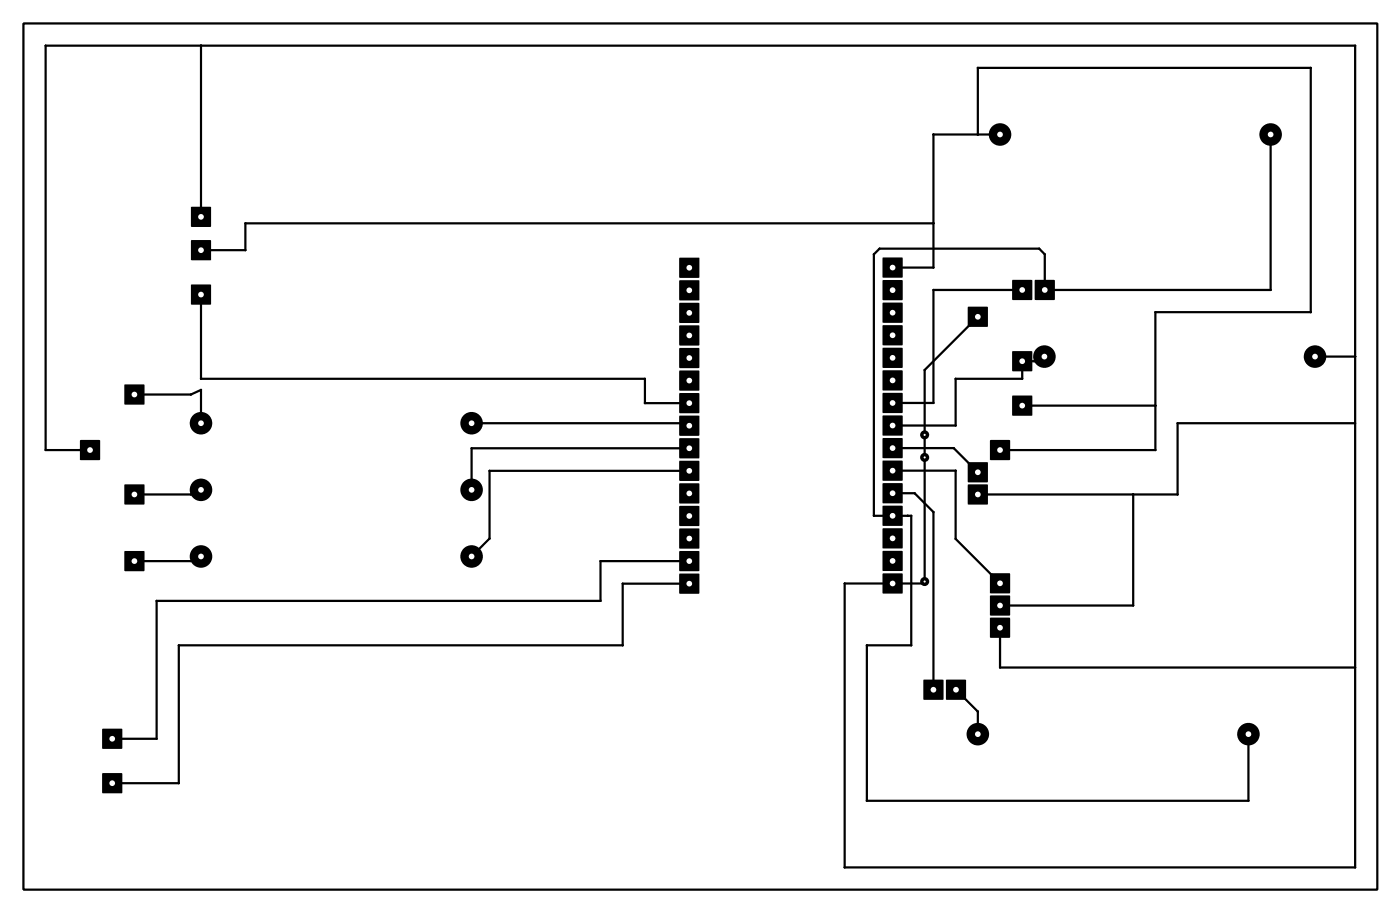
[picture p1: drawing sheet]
<svg xmlns="http://www.w3.org/2000/svg" width="158mm" height="103mm" viewBox="0 0 158 103" stroke-linecap="round" stroke-linejoin="round" font-family="sans-serif">
<g fill="#000">
<path d="M21.5 32h2.2v2.3h-2.2z" fill-rule="evenodd"/>
<path d="M21.5 27h2.2v2.3h-2.2z" fill-rule="evenodd"/>
<path d="M21.5 23.3h2.2v2.2h-2.2z" fill-rule="evenodd"/>
<path d="M76.5 29h2.2v2.2h-2.2z" fill-rule="evenodd"/>
<path d="M76.5 31.6h2.2v2.2h-2.2z" fill-rule="evenodd"/>
<path d="M76.5 34.1h2.2v2.2h-2.2z" fill-rule="evenodd"/>
<path d="M76.5 36.6h2.2v2.3h-2.2z" fill-rule="evenodd"/>
<path d="M76.5 39.2h2.2v2.2h-2.2z" fill-rule="evenodd"/>
<path d="M99.4 39.2h2.2v2.2h-2.2z" fill-rule="evenodd"/>
<path d="M99.4 36.6h2.2v2.2h-2.2z" fill-rule="evenodd"/>
<path d="M99.4 34.1h2.2v2.2h-2.2z" fill-rule="evenodd"/>
<path d="M99.4 31.5h2.2v2.3h-2.2z" fill-rule="evenodd"/>
<path d="M99.4 29h2.2v2.2h-2.2z" fill-rule="evenodd"/>
<path d="M109 34.5h2.2v2.3h-2.2z" fill-rule="evenodd"/>
<path d="M114 31.5h2.2v2.2h-2.2z" fill-rule="evenodd"/>
<path d="M114 39.5h2.2v2.3h-2.2z" fill-rule="evenodd"/>
<path d="M116.6 31.5h2.2v2.2h-2.2z" fill-rule="evenodd"/>
<path d="M9 49.5h2.2v2.3h-2.2z" fill-rule="evenodd"/>
<path d="M14 43.3h2.2v2.2h-2.2z" fill-rule="evenodd"/>
<path d="M14 54.5h2.2v2.3h-2.2z" fill-rule="evenodd"/>
<path d="M76.5 41.7h2.2v2.2h-2.2z" fill-rule="evenodd"/>
<path d="M76.5 44.3h2.2v2.2h-2.2z" fill-rule="evenodd"/>
<path d="M76.5 46.8h2.2v2.2h-2.2z" fill-rule="evenodd"/>
<path d="M76.5 49.3h2.2v2.3h-2.2z" fill-rule="evenodd"/>
<path d="M76.5 51.9h2.2v2.2h-2.2z" fill-rule="evenodd"/>
<path d="M76.5 54.4h2.2v2.2h-2.2z" fill-rule="evenodd"/>
<path d="M76.5 57h2.2v2.2h-2.2z" fill-rule="evenodd"/>
<path d="M76.5 59.5h2.2v2.2h-2.2z" fill-rule="evenodd"/>
<path d="M99.4 59.5h2.2v2.2h-2.2z" fill-rule="evenodd"/>
<path d="M99.4 56.9h2.2v2.3h-2.2z" fill-rule="evenodd"/>
<path d="M99.4 54.4h2.2v2.2h-2.2z" fill-rule="evenodd"/>
<path d="M99.4 51.9h2.2v2.2h-2.2z" fill-rule="evenodd"/>
<path d="M99.4 49.3h2.2v2.2h-2.2z" fill-rule="evenodd"/>
<path d="M99.4 46.8h2.2v2.2h-2.2z" fill-rule="evenodd"/>
<path d="M99.4 44.2h2.2v2.3h-2.2z" fill-rule="evenodd"/>
<path d="M99.4 41.7h2.2v2.2h-2.2z" fill-rule="evenodd"/>
<path d="M109 54.5h2.2v2.3h-2.2z" fill-rule="evenodd"/>
<path d="M109 52h2.2v2.3h-2.2z" fill-rule="evenodd"/>
<path d="M111.5 49.5h2.2v2.3h-2.2z" fill-rule="evenodd"/>
<path d="M114 44.5h2.2v2.3h-2.2z" fill-rule="evenodd"/>
<path d="M14 62h2.2v2.3h-2.2z" fill-rule="evenodd"/>
<path d="M76.5 62h2.2v2.3h-2.2z" fill-rule="evenodd"/>
<path d="M76.5 64.6h2.2v2.2h-2.2z" fill-rule="evenodd"/>
<path d="M99.4 64.6h2.2v2.2h-2.2z" fill-rule="evenodd"/>
<path d="M99.4 62h2.2v2.2h-2.2z" fill-rule="evenodd"/>
<path d="M104 76.5h2.2v2.2h-2.2z" fill-rule="evenodd"/>
<path d="M106.6 76.5h2.2v2.2h-2.2z" fill-rule="evenodd"/>
<path d="M111.5 64.5h2.2v2.3h-2.2z" fill-rule="evenodd"/>
<path d="M111.5 67h2.2v2.3h-2.2z" fill-rule="evenodd"/>
<path d="M111.5 69.5h2.2v2.3h-2.2z" fill-rule="evenodd"/>
<path d="M11.5 82h2.2v2.3h-2.2z" fill-rule="evenodd"/>
<path d="M11.5 87h2.2v2.3h-2.2z" fill-rule="evenodd"/>
<circle cx="5.1" cy="5.1" r=".12"/>
<circle cx="22.6" cy="5.1" r=".12"/>
<circle cx="105.1" cy="15.1" r=".12"/>
<circle cx="110.1" cy="15.1" r=".12"/>
<circle cx="110.1" cy="7.6" r=".12"/>
<circle cx="112.6" cy="15.1" r="1.27"/>
<circle cx="143.1" cy="15.1" r="1.27"/>
<circle cx="147.6" cy="7.6" r=".12"/>
<circle cx="152.6" cy="5.1" r=".12"/>
<circle cx="27.6" cy="25.1" r=".12"/>
<circle cx="27.6" cy="28.2" r=".12"/>
<circle cx="98.4" cy="28.6" r=".12"/>
<circle cx="99.1" cy="28" r=".12"/>
<circle cx="105.1" cy="25.1" r=".12"/>
<circle cx="105.1" cy="30.1" r=".12"/>
<circle cx="105.1" cy="32.6" r=".12"/>
<circle cx="117" cy="28" r=".12"/>
<circle cx="117.7" cy="28.6" r=".12"/>
<circle cx="130.1" cy="35.1" r=".12"/>
<circle cx="143.1" cy="32.6" r=".12"/>
<circle cx="147.6" cy="35.1" r=".12"/>
<circle cx="5.1" cy="50.7" r=".12"/>
<circle cx="21.5" cy="44.4" r=".12"/>
<circle cx="21.5" cy="55.7" r=".12"/>
<circle cx="22.6" cy="47.6" r="1.27"/>
<circle cx="22.6" cy="55.1" r="1.27"/>
<circle cx="22.6" cy="42.6" r=".12"/>
<circle cx="22.6" cy="43.9" r=".12"/>
<circle cx="53.1" cy="55.1" r="1.27"/>
<circle cx="53.1" cy="47.6" r="1.27"/>
<circle cx="53.1" cy="50.5" r=".12"/>
<circle cx="55.1" cy="53" r=".12"/>
<circle cx="72.6" cy="45.4" r=".12"/>
<circle cx="72.6" cy="42.6" r=".12"/>
<circle cx="76.6" cy="47.6" r=".12"/>
<circle cx="98.4" cy="58.1" r=".12"/>
<circle cx="102.2" cy="58.1" r=".12"/>
<circle cx="102.6" cy="58.1" r=".12"/>
<circle cx="103" cy="55.5" r=".12"/>
<circle cx="104.1" cy="51.5" r=".51"/>
<circle cx="104.1" cy="48.9" r=".51"/>
<circle cx="104.1" cy="41.6" r=".12"/>
<circle cx="105.1" cy="57.6" r=".12"/>
<circle cx="105.1" cy="45.4" r=".12"/>
<circle cx="107.4" cy="50.4" r=".12"/>
<circle cx="107.6" cy="42.6" r=".12"/>
<circle cx="107.6" cy="53" r=".12"/>
<circle cx="107.6" cy="47.9" r=".12"/>
<circle cx="115.1" cy="42.6" r=".12"/>
<circle cx="116.5" cy="40.7" r=".12"/>
<circle cx="117.6" cy="40.1" r="1.27"/>
<circle cx="127.6" cy="55.7" r=".12"/>
<circle cx="130.1" cy="45.7" r=".12"/>
<circle cx="130.1" cy="50.7" r=".12"/>
<circle cx="132.6" cy="47.6" r=".12"/>
<circle cx="132.6" cy="55.7" r=".12"/>
<circle cx="148.1" cy="40.1" r="1.27"/>
<circle cx="152.6" cy="40.1" r=".12"/>
<circle cx="152.6" cy="47.6" r=".12"/>
<circle cx="17.6" cy="67.6" r=".12"/>
<circle cx="20.1" cy="72.6" r=".12"/>
<circle cx="21.5" cy="63.2" r=".12"/>
<circle cx="22.6" cy="62.6" r="1.27"/>
<circle cx="53.1" cy="62.6" r="1.27"/>
<circle cx="55.1" cy="60.6" r=".12"/>
<circle cx="67.6" cy="63.2" r=".12"/>
<circle cx="67.6" cy="67.6" r=".12"/>
<circle cx="70.1" cy="65.7" r=".12"/>
<circle cx="70.1" cy="72.6" r=".12"/>
<circle cx="95.1" cy="65.7" r=".12"/>
<circle cx="97.6" cy="72.6" r=".12"/>
<circle cx="102.6" cy="72.6" r=".12"/>
<circle cx="103.9" cy="65.7" r=".12"/>
<circle cx="104.1" cy="65.5" r=".51"/>
<circle cx="104.1" cy="65.5" r=".38"/>
<circle cx="107.6" cy="60.7" r=".12"/>
<circle cx="112.6" cy="75.1" r=".12"/>
<circle cx="127.6" cy="68.2" r=".12"/>
<circle cx="152.6" cy="75.1" r=".12"/>
<circle cx="17.6" cy="83.2" r=".12"/>
<circle cx="20.1" cy="88.2" r=".12"/>
<circle cx="95.1" cy="97.6" r=".12"/>
<circle cx="97.6" cy="90.1" r=".12"/>
<circle cx="110.1" cy="82.6" r="1.27"/>
<circle cx="110.1" cy="80.1" r=".12"/>
<circle cx="140.6" cy="82.6" r="1.27"/>
<circle cx="140.6" cy="90.1" r=".12"/>
<circle cx="152.6" cy="97.6" r=".12"/>
</g>
<path d="M2.6 2.6h152.5v97.5h-152.5z" fill="none" stroke="#000" stroke-width=".2"/>
<g fill="none" stroke="#000" stroke-width=".25">
<path d="M22.6 5.1v19.3M110.1 15.1v-7.5h37.5v27.5h-17.5v15.6h-17.5M112.6 15.1h-7.5v15h-4.6M143.1 15.1v17.5h-25.4v-4l-.7-.6h-17.9l-.7 .6v29.5h4.2v14.5h-5v17.5h43v-7.5M22.6 33.2v9.4h50v2.8h5M105.1 25.1h-77.5v3.1h-5M110.1 35.7l-6 5.9v23.9l-.2 .2h-8.8v31.9h57.5v-92.5h-147.5v45.6h5M115.1 32.6h-10v12.8h-4.6M15.1 44.4h6.4l1.1-.5v3.7M22.6 55.1l-1.1 .6h-6.4M53.1 47.6h23.5l1 .3M77.6 50.5h-24.5v4.6"/>
<path d="M77.6 53h-22.5v7.6l-2 2M100.5 55.5h2.5l2.1 2.1v20M100.5 53h7.1v7.7l5 5M100.5 50.4h6.9l2.7 2.8M115.1 45.7h15M117.6 40.1l-1.1 .6h-1.4v1.9h-7.5v5.3h-7.1M127.6 55.7v12.5h-15M148.1 40.1h4.5M152.6 47.6h-20v8.1h-22.5M22.6 62.6l-1.1 .6h-6.4M77.6 63.2h-10v4.4h-50v15.6h-5M77.6 65.7h-7.5v6.9h-50v15.6h-7.5"/>
<path d="M107.7 77.6l2.4 2.5v2.5M112.6 70.7v4.4h40"/>
</g>
<circle cx="104.1" cy="65.5" r=".12" fill="#fff"/>
<circle cx="104.1" cy="51.5" r=".38" fill="#000"/>
<circle cx="104.1" cy="51.5" r=".12" fill="#fff"/>
<circle cx="104.1" cy="48.9" r=".38" fill="#000"/>
<circle cx="104.1" cy="48.9" r=".12" fill="#fff"/>
<path d="M76.6 29.1h2v2h-2z" fill="#000"/>
<circle cx="77.6" cy="30.1" r=".32" fill="#fff"/>
<path d="M76.6 31.7h2v2h-2z" fill="#000"/>
<circle cx="77.6" cy="32.7" r=".32" fill="#fff"/>
<path d="M76.6 34.2h2v2h-2z" fill="#000"/>
<circle cx="77.6" cy="35.2" r=".32" fill="#fff"/>
<path d="M76.6 36.7h2v2.1h-2z" fill="#000"/>
<circle cx="77.6" cy="37.8" r=".32" fill="#fff"/>
<path d="M76.6 39.3h2v2h-2z" fill="#000"/>
<circle cx="77.6" cy="40.3" r=".32" fill="#fff"/>
<path d="M76.6 41.8h2v2h-2z" fill="#000"/>
<circle cx="77.6" cy="42.8" r=".32" fill="#fff"/>
<path d="M76.6 44.4h2v2h-2z" fill="#000"/>
<circle cx="77.6" cy="45.4" r=".32" fill="#fff"/>
<path d="M76.6 46.9h2v2h-2z" fill="#000"/>
<circle cx="77.6" cy="47.9" r=".32" fill="#fff"/>
<path d="M76.6 49.4h2v2.1h-2z" fill="#000"/>
<circle cx="77.6" cy="50.5" r=".32" fill="#fff"/>
<path d="M76.6 52h2v2h-2z" fill="#000"/>
<circle cx="77.6" cy="53" r=".32" fill="#fff"/>
<path d="M76.6 54.5h2v2h-2z" fill="#000"/>
<circle cx="77.6" cy="55.5" r=".32" fill="#fff"/>
<path d="M76.6 57.1h2v2h-2z" fill="#000"/>
<circle cx="77.6" cy="58.1" r=".32" fill="#fff"/>
<path d="M76.6 59.6h2v2h-2z" fill="#000"/>
<circle cx="77.6" cy="60.6" r=".32" fill="#fff"/>
<path d="M76.6 62.1h2v2.1h-2z" fill="#000"/>
<circle cx="77.6" cy="63.2" r=".32" fill="#fff"/>
<path d="M76.6 64.7h2v2h-2z" fill="#000"/>
<circle cx="77.6" cy="65.7" r=".32" fill="#fff"/>
<path d="M99.5 64.7h2v2h-2z" fill="#000"/>
<circle cx="100.5" cy="65.7" r=".32" fill="#fff"/>
<path d="M99.5 62.1h2v2h-2z" fill="#000"/>
<circle cx="100.5" cy="63.1" r=".32" fill="#fff"/>
<path d="M99.5 59.6h2v2h-2z" fill="#000"/>
<circle cx="100.5" cy="60.6" r=".32" fill="#fff"/>
<path d="M99.5 57h2v2.1h-2z" fill="#000"/>
<circle cx="100.5" cy="58.1" r=".32" fill="#fff"/>
<path d="M99.5 54.5h2v2h-2z" fill="#000"/>
<circle cx="100.5" cy="55.5" r=".32" fill="#fff"/>
<path d="M99.5 52h2v2h-2z" fill="#000"/>
<circle cx="100.5" cy="53" r=".32" fill="#fff"/>
<path d="M99.5 49.4h2v2h-2z" fill="#000"/>
<circle cx="100.5" cy="50.4" r=".32" fill="#fff"/>
<path d="M99.5 46.9h2v2h-2z" fill="#000"/>
<circle cx="100.5" cy="47.9" r=".32" fill="#fff"/>
<path d="M99.5 44.3h2v2.1h-2z" fill="#000"/>
<circle cx="100.5" cy="45.4" r=".32" fill="#fff"/>
<path d="M99.5 41.8h2v2h-2z" fill="#000"/>
<circle cx="100.5" cy="42.8" r=".32" fill="#fff"/>
<path d="M99.5 39.3h2v2h-2z" fill="#000"/>
<circle cx="100.5" cy="40.3" r=".32" fill="#fff"/>
<path d="M99.5 36.7h2v2h-2z" fill="#000"/>
<circle cx="100.5" cy="37.7" r=".32" fill="#fff"/>
<path d="M99.5 34.2h2v2h-2z" fill="#000"/>
<circle cx="100.5" cy="35.2" r=".32" fill="#fff"/>
<path d="M99.5 31.6h2v2.1h-2z" fill="#000"/>
<circle cx="100.5" cy="32.7" r=".32" fill="#fff"/>
<path d="M99.5 29.1h2v2h-2z" fill="#000"/>
<circle cx="100.5" cy="30.1" r=".32" fill="#fff"/>
<circle cx="22.6" cy="47.6" r="1.14" fill="#000"/>
<circle cx="22.6" cy="47.6" r=".32" fill="#fff"/>
<circle cx="53.1" cy="47.6" r="1.14" fill="#000"/>
<circle cx="53.1" cy="47.6" r=".32" fill="#fff"/>
<circle cx="22.6" cy="55.1" r="1.14" fill="#000"/>
<circle cx="22.6" cy="55.1" r=".32" fill="#fff"/>
<circle cx="53.1" cy="55.1" r="1.14" fill="#000"/>
<circle cx="53.1" cy="55.1" r=".32" fill="#fff"/>
<circle cx="22.6" cy="62.6" r="1.14" fill="#000"/>
<circle cx="22.6" cy="62.6" r=".32" fill="#fff"/>
<circle cx="53.1" cy="62.6" r="1.14" fill="#000"/>
<circle cx="53.1" cy="62.6" r=".32" fill="#fff"/>
<path d="M11.6 82.1h2v2.1h-2z" fill="#000"/>
<circle cx="12.6" cy="83.2" r=".32" fill="#fff"/>
<path d="M14.1 43.4h2v2h-2z" fill="#000"/>
<circle cx="15.1" cy="44.4" r=".32" fill="#fff"/>
<path d="M14.1 54.6h2v2.1h-2z" fill="#000"/>
<circle cx="15.1" cy="55.7" r=".32" fill="#fff"/>
<path d="M14.1 62.1h2v2.1h-2z" fill="#000"/>
<circle cx="15.1" cy="63.2" r=".32" fill="#fff"/>
<path d="M11.6 87.1h2v2.1h-2z" fill="#000"/>
<circle cx="12.6" cy="88.2" r=".32" fill="#fff"/>
<path d="M21.6 32.1h2v2.1h-2z" fill="#000"/>
<circle cx="22.6" cy="33.2" r=".32" fill="#fff"/>
<path d="M21.6 27.1h2v2.1h-2z" fill="#000"/>
<circle cx="22.6" cy="28.2" r=".32" fill="#fff"/>
<path d="M21.6 23.4h2v2h-2z" fill="#000"/>
<circle cx="22.6" cy="24.4" r=".32" fill="#fff"/>
<path d="M9.1 49.6h2v2.1h-2z" fill="#000"/>
<circle cx="10.1" cy="50.7" r=".32" fill="#fff"/>
<circle cx="112.6" cy="15.1" r="1.14" fill="#000"/>
<circle cx="112.6" cy="15.1" r=".32" fill="#fff"/>
<circle cx="143.1" cy="15.1" r="1.14" fill="#000"/>
<circle cx="143.1" cy="15.1" r=".32" fill="#fff"/>
<path d="M114.1 31.6h2v2h-2z" fill="#000"/>
<circle cx="115.1" cy="32.6" r=".32" fill="#fff"/>
<path d="M116.7 31.6h2v2h-2z" fill="#000"/>
<circle cx="117.7" cy="32.6" r=".32" fill="#fff"/>
<path d="M114.1 39.6h2v2.1h-2z" fill="#000"/>
<circle cx="115.1" cy="40.7" r=".32" fill="#fff"/>
<path d="M114.1 44.6h2v2.1h-2z" fill="#000"/>
<circle cx="115.1" cy="45.7" r=".32" fill="#fff"/>
<path d="M109.1 54.6h2v2.1h-2z" fill="#000"/>
<circle cx="110.1" cy="55.7" r=".32" fill="#fff"/>
<path d="M109.1 52.1h2v2.1h-2z" fill="#000"/>
<circle cx="110.1" cy="53.2" r=".32" fill="#fff"/>
<path d="M111.6 49.6h2v2.1h-2z" fill="#000"/>
<circle cx="112.6" cy="50.7" r=".32" fill="#fff"/>
<path d="M111.6 64.6h2v2.1h-2z" fill="#000"/>
<circle cx="112.6" cy="65.7" r=".32" fill="#fff"/>
<path d="M111.6 67.1h2v2.1h-2z" fill="#000"/>
<circle cx="112.6" cy="68.2" r=".32" fill="#fff"/>
<path d="M111.6 69.6h2v2.1h-2z" fill="#000"/>
<circle cx="112.6" cy="70.7" r=".32" fill="#fff"/>
<circle cx="117.6" cy="40.1" r="1.14" fill="#000"/>
<circle cx="117.6" cy="40.1" r=".32" fill="#fff"/>
<circle cx="148.1" cy="40.1" r="1.14" fill="#000"/>
<circle cx="148.1" cy="40.1" r=".32" fill="#fff"/>
<path d="M109.1 34.6h2v2.1h-2z" fill="#000"/>
<circle cx="110.1" cy="35.7" r=".32" fill="#fff"/>
<circle cx="110.1" cy="82.6" r="1.14" fill="#000"/>
<circle cx="110.1" cy="82.6" r=".32" fill="#fff"/>
<circle cx="140.6" cy="82.6" r="1.14" fill="#000"/>
<circle cx="140.6" cy="82.6" r=".32" fill="#fff"/>
<path d="M104.1 76.6h2v2h-2z" fill="#000"/>
<circle cx="105.1" cy="77.6" r=".32" fill="#fff"/>
<path d="M106.7 76.6h2v2h-2z" fill="#000"/>
<circle cx="107.7" cy="77.6" r=".32" fill="#fff"/>
<path d="M2.6 2.6h152.5v97.5h-152.5z" fill="none" stroke="#000" stroke-width=".2"/>
</svg>
